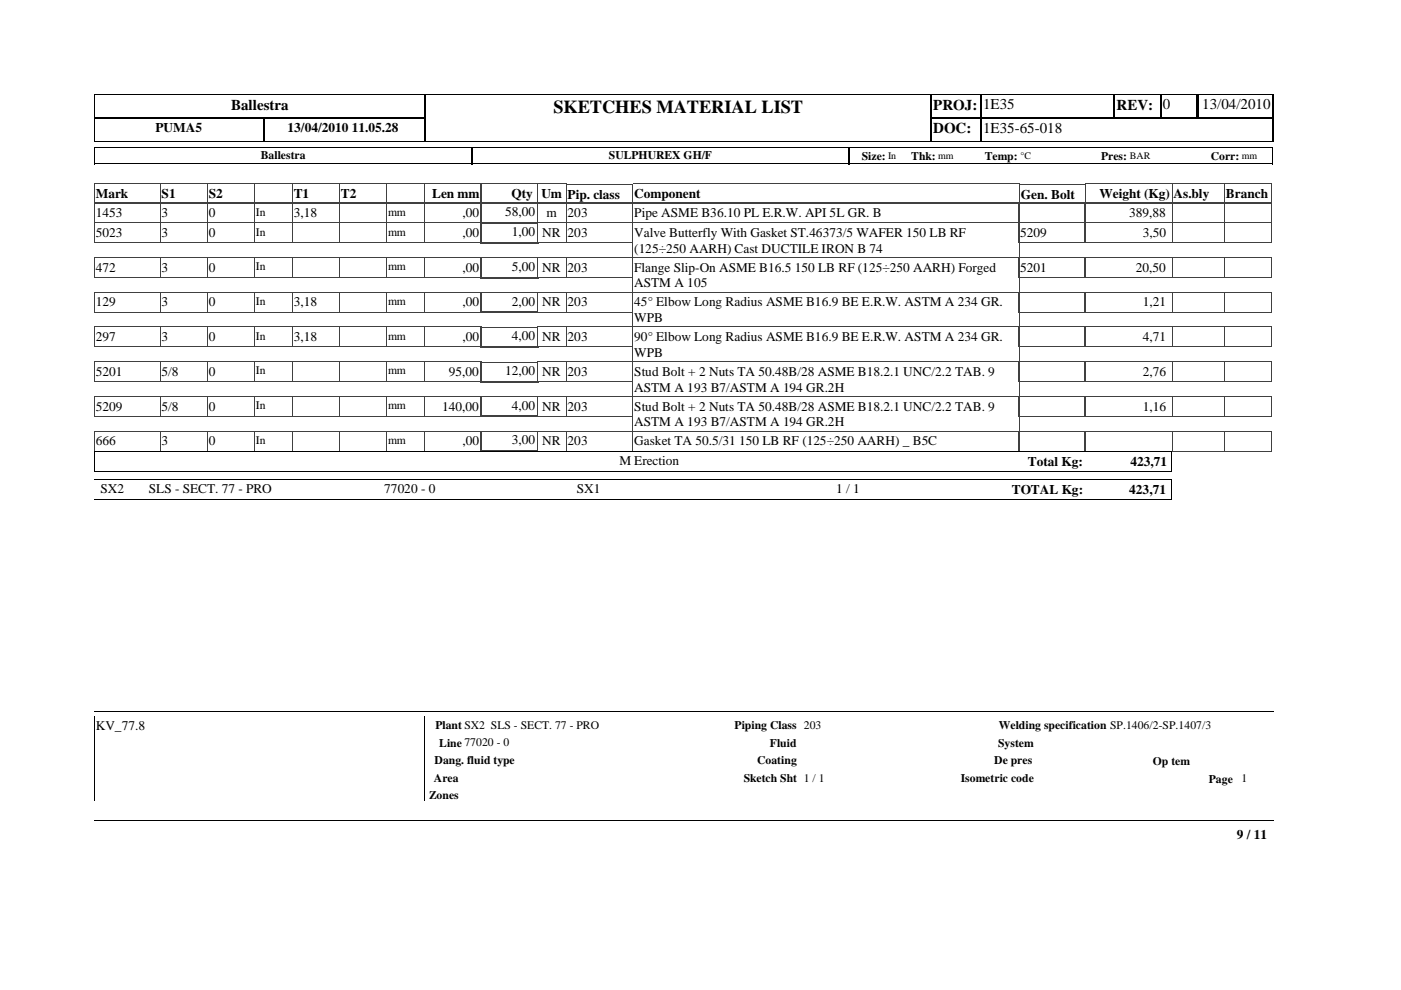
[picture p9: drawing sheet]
<svg xmlns="http://www.w3.org/2000/svg" width="297mm" height="210mm" viewBox="0 0 297 210" stroke-linecap="round" stroke-linejoin="round" font-family="sans-serif">
<defs><g id="words">
<text font-size="3.9" x="117.3" y="23.9">SKETCHES MATERIAL LIST</text>
<g font-size="3.2">
<text x="49" y="23.2">Ballestra</text>
<text x="197.9" y="23.2">PROJ:</text>
<text x="208.4" y="23.2">1E35</text>
<text x="236.7" y="23.2">REV:</text>
<text x="246.5" y="23.2">0</text>
<text x="254.9" y="23.2">13/04/2010</text>
<text x="197.9" y="28.3">DOC:</text>
<text x="208.4" y="28.2">1E35-65-018</text>
</g>
<g font-size="2.8">
<text x="33" y="27.9">PUMA5</text>
<text x="61" y="27.9">13/04/2010 11.05.28</text>
<text x="20.3" y="42.1">Mark</text>
<text x="20.3" y="46">1453</text>
<text x="34.3" y="46">3</text>
<text x="34.3" y="42.1">S1</text>
<text x="44.3" y="42.1">S2</text>
<text x="44.3" y="46">0</text>
<text x="62.3" y="42.1">T1</text>
<text x="62.3" y="46">3,18</text>
<text x="72.3" y="42.1">T2</text>
<text x="91.6" y="42.1">Len mm</text>
<text x="98.1" y="46">,00</text>
<text x="107.1" y="45.8">58,00</text>
<text x="108.5" y="42.1">Qty</text>
<text x="114.8" y="42.1">Um</text>
<text x="115.8" y="46">m</text>
<text x="120.4" y="42.1">Pip. class</text>
<text x="120.4" y="46">203</text>
<text x="134.5" y="42.1">Component</text>
<text x="134.5" y="46">Pipe ASME B36.10 PL E.R.W. API 5L GR. B</text>
<text x="216.5" y="42.1">Gen. Bolt</text>
<text x="233.1" y="42.1">Weight (Kg)</text>
<text x="239.4" y="46">389,88</text>
<text x="248.8" y="42.1">As.bly</text>
<text x="259.9" y="42.1">Branch</text>
<text x="20.3" y="50.3">5023</text>
<text x="34.3" y="50.3">3</text>
<text x="44.3" y="50.3">0</text>
<text x="98.1" y="50.3">,00</text>
<text x="108.5" y="50.1">1,00</text>
<text x="115" y="50.3">NR</text>
<text x="120.4" y="50.3">203</text>
<text x="134.5" y="50.3">Valve Butterfly With Gasket ST.46373/5 WAFER 150 LB RF</text>
<text x="134.5" y="53.6">(125÷250 AARH) Cast DUCTILE IRON B 74</text>
<text x="216.3" y="50.3">5209</text>
<text x="242.3" y="50.3">3,50</text>
<text x="20.3" y="57.6">472</text>
<text x="34.3" y="57.6">3</text>
<text x="44.3" y="57.6">0</text>
<text x="98.1" y="57.6">,00</text>
<text x="108.5" y="57.4">5,00</text>
<text x="115" y="57.6">NR</text>
<text x="120.4" y="57.6">203</text>
<text x="134.5" y="57.6">Flange Slip-On ASME B16.5 150 LB RF (125÷250 AARH) Forged</text>
<text x="216.3" y="57.6">5201</text>
<text x="240.8" y="57.6">20,50</text>
<text x="20.3" y="65">129</text>
<text x="34.3" y="65">3</text>
<text x="44.3" y="65">0</text>
<text x="62.3" y="65">3,18</text>
<text x="98.1" y="65">,00</text>
<text x="108.5" y="64.8">2,00</text>
<text x="115" y="65">NR</text>
<text x="120.4" y="65">203</text>
<text x="134.5" y="60.9">ASTM A 105</text>
<text x="134.5" y="65">45° Elbow Long Radius ASME B16.9 BE E.R.W. ASTM A 234 GR.</text>
<text x="242.3" y="65">1,21</text>
<text x="134.5" y="68.3">WPB</text>
<text x="20.3" y="72.3">297</text>
<text x="34.3" y="72.3">3</text>
<text x="44.3" y="72.3">0</text>
<text x="62.3" y="72.3">3,18</text>
<text x="98.1" y="72.3">,00</text>
<text x="108.5" y="72.1">4,00</text>
<text x="115" y="72.3">NR</text>
<text x="120.4" y="72.3">203</text>
<text x="134.5" y="72.3">90° Elbow Long Radius ASME B16.9 BE E.R.W. ASTM A 234 GR.</text>
<text x="134.5" y="75.6">WPB</text>
<text x="242.3" y="72.3">4,71</text>
<text x="20.3" y="79.7">5201</text>
<text x="34.3" y="79.7">5/8</text>
<text x="44.3" y="79.7">0</text>
<text x="95.2" y="79.7">95,00</text>
<text x="107.1" y="79.5">12,00</text>
<text x="115" y="79.7">NR</text>
<text x="120.4" y="79.7">203</text>
<text x="134.5" y="79.7">Stud Bolt + 2 Nuts TA 50.48B/28 ASME B18.2.1 UNC/2.2 TAB. 9</text>
<text x="134.5" y="83">ASTM A 193 B7/ASTM A 194 GR.2H</text>
<text x="242.3" y="79.7">2,76</text>
<text x="20.3" y="87">5209</text>
<text x="34.3" y="87">5/8</text>
<text x="44.3" y="87">0</text>
<text x="93.7" y="87">140,00</text>
<text x="108.5" y="86.8">4,00</text>
<text x="115" y="87">NR</text>
<text x="120.4" y="87">203</text>
<text x="134.5" y="87">Stud Bolt + 2 Nuts TA 50.48B/28 ASME B18.2.1 UNC/2.2 TAB. 9</text>
<text x="242.3" y="87">1,16</text>
<text x="20.3" y="94.4">666</text>
<text x="34.3" y="94.4">3</text>
<text x="44.3" y="94.4">0</text>
<text x="98.1" y="94.4">,00</text>
<text x="108.5" y="94.2">3,00</text>
<text x="115" y="94.4">NR</text>
<text x="120.4" y="94.4">203</text>
<text x="134.5" y="90.4">ASTM A 193 B7/ASTM A 194 GR.2H</text>
<text x="134.5" y="94.4">Gasket TA 50.5/31 150 LB RF (125÷250 AARH) _ B5C</text>
<text x="131.3" y="98.6">M Erection</text>
<text x="217.9" y="98.7">Total Kg:</text>
<text x="239.7" y="98.7">423,71</text>
<text x="21.3" y="104.6">SX2</text>
<text x="31.6" y="104.6">SLS - SECT. 77 - PRO</text>
<text x="81.5" y="104.6">77020 - 0</text>
<text x="122.3" y="104.6">SX1</text>
<text x="177.3" y="104.6">1 / 1</text>
<text x="214.5" y="104.7">TOTAL Kg:</text>
<text x="239.4" y="104.7">423,71</text>
<text x="20.3" y="154.9">KV_77.8</text>
<text x="262.3" y="177.9">9 / 11</text>
</g>
<g font-size="2.5">
<text x="55.3" y="33.7">Ballestra</text>
<text x="129.1" y="33.7">SULPHUREX GH/F</text>
<text x="182.7" y="33.8">Size:</text>
<text x="193.2" y="33.8">Thk:</text>
<text x="208.8" y="33.8">Temp:</text>
<text x="233.5" y="33.8">Pres:</text>
<text x="256.7" y="33.8">Corr:</text>
<text x="54.3" y="45.7">In</text>
<text x="82.3" y="45.7">mm</text>
<text x="54.3" y="49.9">In</text>
<text x="82.3" y="49.9">mm</text>
<text x="54.3" y="57.3">In</text>
<text x="82.3" y="57.3">mm</text>
<text x="54.3" y="64.6">In</text>
<text x="82.3" y="64.6">mm</text>
<text x="54.3" y="72">In</text>
<text x="82.3" y="72">mm</text>
<text x="54.3" y="79.4">In</text>
<text x="82.3" y="79.4">mm</text>
<text x="54.3" y="86.7">In</text>
<text x="82.3" y="86.7">mm</text>
<text x="54.3" y="94.1">In</text>
<text x="82.3" y="94.1">mm</text>
<text x="92.3" y="154.6">Plant SX2 SLS - SECT. 77 - PRO</text>
<text x="155.7" y="154.6">Piping Class 203</text>
<text x="211.8" y="154.6">Welding specification SP.1406/2-SP.1407/3</text>
<text x="93.1" y="158.3">Line 77020 - 0</text>
<text x="163.2" y="158.3">Fluid</text>
<text x="211.6" y="158.3">System</text>
<text x="92" y="165.7">Area</text>
<text x="92.2" y="162">Dang. fluid type</text>
<text x="157.7" y="165.7">Sketch Sht 1 / 1</text>
<text x="160.5" y="162">Coating</text>
<text x="203.7" y="165.7">Isometric code</text>
<text x="210.8" y="162">De pres</text>
<text x="244.5" y="162.2">Op tem</text>
<text x="256.3" y="165.9">Page</text>
<text x="263.2" y="165.9">1</text>
<text x="91" y="169.4">Zones</text>
</g>
<g font-size="2.1">
<text x="188.3" y="33.7">In</text>
<text x="198.9" y="33.7">mm</text>
<text x="216.4" y="33.7">°C</text>
<text x="239.6" y="33.7">BAR</text>
<text x="263.3" y="33.7">mm</text>
</g>
</g></defs>
<g fill="none" stroke="#404040" stroke-width=".21">
<path d="M20 39h70M20 39v4M34 39v4M43.9 39v4M54 39v4M62 39v4M72 39v4M82 39v4M90 39v4M101.9 39h12.2v4h-12.2zM134.2 39h81.9v4h-81.9M134.2 39v4h-14.2v-3.9h14.2"/>
<path d="M248.5 39h21.2v4h-21.2zM259.6 39v4M20 43h70"/>
</g>
<path d="M113.9 39h6.1v4h-6.1z" fill="#fff"/>
<path d="M90 39h12v4h-12zM113.9 39h6.2l-.1 4h-6.1zM216.2 39.1h13.9v3.9h-13.9zM248.5 39v4M248.5 39h-18.5v4h18.5" fill="none" stroke="#404040" stroke-width=".21"/>
<path d="M20 31.2h249.9M20 34.7h249.9M20 30h70.3M20 20.1h70.3M20.1 20v10.1M20.1 31.1v3.7M197.2 30h72.9M197.2 20.1h72.9M269.9 31.1v3.7" fill="none" stroke="#000" stroke-width=".21"/>
<path d="M20 25h70.3M55.9 24.9v5.2M90.1 20v5.2M100 31.1v3.7M180 31.1v3.7M197.2 25h72.9M197.4 20v10.1M208 20v10.1M246 20v5.2M254 20v5.2" fill="none" stroke="#000" stroke-width=".36"/>
<path d="M20 25.1h70.3M90.1 24.9v5.2M236.3 20v5.2M253.8 20v5.2" fill="none" stroke="#000" stroke-width=".34"/>
<path d="M269.9 20v10.1" fill="none" stroke="#000" stroke-width=".25"/>
<path d="M90.3 20.2h107v9.7h-107z" fill="#fff"/>
<path d="M89.9 20.1h107.8M89.9 30h107.8" fill="none" stroke="#000" stroke-width=".21"/>
<path d="M197.5 20v10.1" fill="none" stroke="#000" stroke-width=".36"/>
<path d="M90.1 20v10.1" fill="none" stroke="#000" stroke-width=".34"/>
<g fill="none" stroke="#404040" stroke-width=".21">
<path d="M20 43h82v4.3h-82M20 43v4.3M34 43v4.3M43.9 43v4.3M54 43v4.3M62 43v4.3M72 43v4.3M82 43v4.3M90 43v4.3M101.8 43.1h12.5M101.8 47.2h12.5M120 43h96.1v4.3h-96.1z"/>
<path d="M134.2 43v4.3M230 43h39.7v4.3h-39.7zM248.5 43v4.3M259.6 43v4.3"/>
</g>
<path d="M102 43v4.3M114.1 43v4.3" fill="none" stroke="#404040" stroke-width=".36"/>
<path d="M113.9 43.1h6.1v4.2h-6.1z" fill="#fff"/>
<g fill="none" stroke="#404040" stroke-width=".21">
<path d="M20 47.3h82v4.2h-82M20 47.3v4.2M34 47.3v4.2M43.9 47.3v4.2M54 47.3v4.2M62 47.3v4.2M72 47.3v4.2M82 47.3v4.2M90 47.3v4.2M101.8 47.3h12.5M134.2 47.3v7.3M216 47.3v-4.3h13.9l.1 4.3h-116.1v-4.3h6.2l-.1 8.5h14.2"/>
<path d="M216.1 47.3v7.3M230 47.3h39.7v4.2h-39.7zM248.5 47.3v4.2M259.6 47.3v4.2"/>
</g>
<path d="M102 47.3v4.4M114.1 47.3v4.4" fill="none" stroke="#404040" stroke-width=".36"/>
<path d="M101.8 51.5h12.5" fill="none" stroke="#404040" stroke-width=".34"/>
<path d="M113.9 47.3h6.1v4.2h-6.1z" fill="#fff"/>
<g fill="none" stroke="#404040" stroke-width=".21">
<path d="M20 54.6h82v4.3M20 58.9h82M20 54.6v4.3M34 54.6v4.3M43.9 54.6v4.3M54 54.6v4.3M62 54.6v4.3M72 54.6v4.3M82 54.6v4.3M90 54.6v4.3M101.8 54.7h12.5M113.9 47.3h6.2l-.1 4.2h-6.1z"/>
<path d="M120 58.9h14.2M120 58.9v-4.3h96.1v7.4h-81.9M134.2 54.6v7.4M216 47.3h14l-.1 4.2h-13.9zM230 58.9h39.7M230 58.9v-4.3h39.7v4.3M248.5 54.6v4.3M259.6 54.6v4.3"/>
</g>
<path d="M102 54.6v4.4M114.1 54.6v4.4" fill="none" stroke="#404040" stroke-width=".36"/>
<path d="M101.8 58.8h12.5" fill="none" stroke="#404040" stroke-width=".34"/>
<path d="M113.9 54.6h6.1v4.2h-6.1z" fill="#fff"/>
<g fill="none" stroke="#404040" stroke-width=".21">
<path d="M113.9 58.9h6.2M113.9 58.9v-4.3h6.2l-.1 4.3M216 58.9h14M216 58.9v-4.3h14l-.1 4.3M20 62h82v4.2M20 66.2h82M20 62v4.2M34 62v4.2M43.9 62v4.2M54 62v4.2M62 62v4.2M72 62v4.2"/>
<path d="M82 62v4.2M90 62v4.2M101.8 62.1h12.5M120 66.2h14.2M120 66.2v-4.2h96.1v7.3M134.2 62v7.3M230 66.2h39.7M230 66.2v-4.2h39.7v4.2M248.5 62v4.2M259.6 62v4.2"/>
</g>
<path d="M102 62v4.4M114.1 62v4.4" fill="none" stroke="#404040" stroke-width=".36"/>
<path d="M101.8 66.2h12.5" fill="none" stroke="#404040" stroke-width=".34"/>
<path d="M113.9 62h6.1v4.2h-6.1z" fill="#fff"/>
<g fill="none" stroke="#404040" stroke-width=".21">
<path d="M20 69.3h82v4.3h-82M20 69.3v4.3M34 69.3v4.3M43.9 69.3v4.3M54 69.3v4.3M62 69.3v4.3M72 69.3v4.3M82 69.3v4.3M90 69.3v4.3M101.8 69.4h12.5M113.9 66.2h6.2M113.9 66.2v-4.2h6.2l-.1 4.2"/>
<path d="M134.2 69.3v7.4M134.2 73.6h-14.2v-4.3h96.1v7.4h-81.9M216 66.2h14M216 66.2v-4.2h14l-.1 4.2M230 69.3h39.7v4.3h-39.7zM248.5 69.3v4.3M259.6 69.3v4.3"/>
</g>
<path d="M102 69.3v4.4M114.1 69.3v4.4" fill="none" stroke="#404040" stroke-width=".36"/>
<path d="M101.8 73.6h12.5" fill="none" stroke="#404040" stroke-width=".34"/>
<path d="M113.9 69.3h6.1v4.3h-6.1z" fill="#fff"/>
<g fill="none" stroke="#404040" stroke-width=".21">
<path d="M20 76.7h82v4.2h-82M20 76.7v4.2M34 76.7v4.2M43.9 76.7v4.2M54 76.7v4.2M62 76.7v4.2M72 76.7v4.2M82 76.7v4.2M90 76.7v4.2M101.8 76.8h12.5M113.9 69.3h6.2l-.1 4.3h-6.1zM134.2 76.7v7.3"/>
<path d="M216 69.3h14l-.1 4.3h-13.9zM230 76.7h39.7v4.2h-39.7zM248.5 76.7v4.2M259.6 76.7v4.2M134.2 80.9h-14.2v-4.2h96.1v7.3"/>
</g>
<path d="M102 76.7v4.4M114.1 76.7v4.4" fill="none" stroke="#404040" stroke-width=".36"/>
<path d="M101.8 80.9h12.5" fill="none" stroke="#404040" stroke-width=".34"/>
<path d="M113.9 76.7h6.1v4.2h-6.1z" fill="#fff"/>
<g fill="none" stroke="#404040" stroke-width=".21">
<path d="M113.9 76.7h6.2l-.1 4.2h-6.1zM216 76.7h14l-.1 4.2h-13.9zM20 84h82M20 88.3h82M20 84v4.3M34 84v4.3M43.9 84v4.3M54 84v4.3M62 84v4.3M72 84v4.3M82 84v4.3M90 84v4.3"/>
<path d="M101.8 84.1h12.5M102 84v4.3M120 84h96.1M120 88.3h14.2M120 84v4.3M134.2 84v7.4M216.1 84v7.4h-81.9M230 84h39.7M230 88.3h39.7M230 84v4.3M248.5 84v4.3M259.6 84v4.3"/>
<path d="M269.7 84v4.3"/>
</g>
<path d="M102 84v4.4M114.1 84v4.4" fill="none" stroke="#404040" stroke-width=".36"/>
<path d="M101.8 88.3h12.5" fill="none" stroke="#404040" stroke-width=".34"/>
<path d="M113.9 84.1h6.1v4.2h-6.1z" fill="#fff"/>
<g fill="none" stroke="#404040" stroke-width=".21">
<path d="M20 91.4h82M20 95.6h82M20 91.4v4.3M34 91.4v4.3M43.9 91.4v4.3M54 91.4v4.3M62 91.4v4.3M72 91.4v4.3M82 91.4v4.3M90 91.4v4.3M101.8 91.5h12.5M101.8 95.6h12.5"/>
<path d="M102 91.4v4.3M113.9 84h6.2M113.9 88.3h6.2M113.9 84v4.3M120 91.4h96.1M120 95.6h96.1M120 84v4.3M120 91.4v4.3M134.2 91.4v4.3M216 84h14M216 88.3h14M216 84v4.3"/>
<path d="M216.1 91.4v4.3M229.9 84v4.3M230 91.4h39.7M230 95.6h39.7M230 91.4v4.3M248.5 91.4v4.3M259.6 91.4v4.3M269.7 91.4v4.3"/>
</g>
<path d="M102 91.4v4.3M114.1 91.4v4.3" fill="none" stroke="#404040" stroke-width=".36"/>
<path d="M113.9 91.4h6.1v4.2h-6.1z" fill="#fff"/>
<path d="M113.9 91.4h6.2M113.9 95.6h6.2M113.9 91.4v4.3M120 91.4v4.3M216 91.4h14M216 95.6h14M216 91.4v4.3M229.9 91.4v4.3" fill="none" stroke="#404040" stroke-width=".21"/>
<path d="M20 95.6h228.3v4.3h-228.3M20 95.6v4.3" fill="none" stroke="#000" stroke-width=".21"/>
<path d="M189 101.6h23.8v4.3h-23.8z" fill="#fff"/>
<path d="M20 101.6h228.3v4.3h-228.3M20 150.9h250M20 173.9h250" fill="none" stroke="#000" stroke-width=".21"/>
<path d="M20 151.9h70v18h-70z" fill="#fff"/>
<path d="M20 151.9v18M90.1 151.9v18" fill="none" stroke="#000" stroke-width=".21"/>
<use href="#words"/>
</svg>
